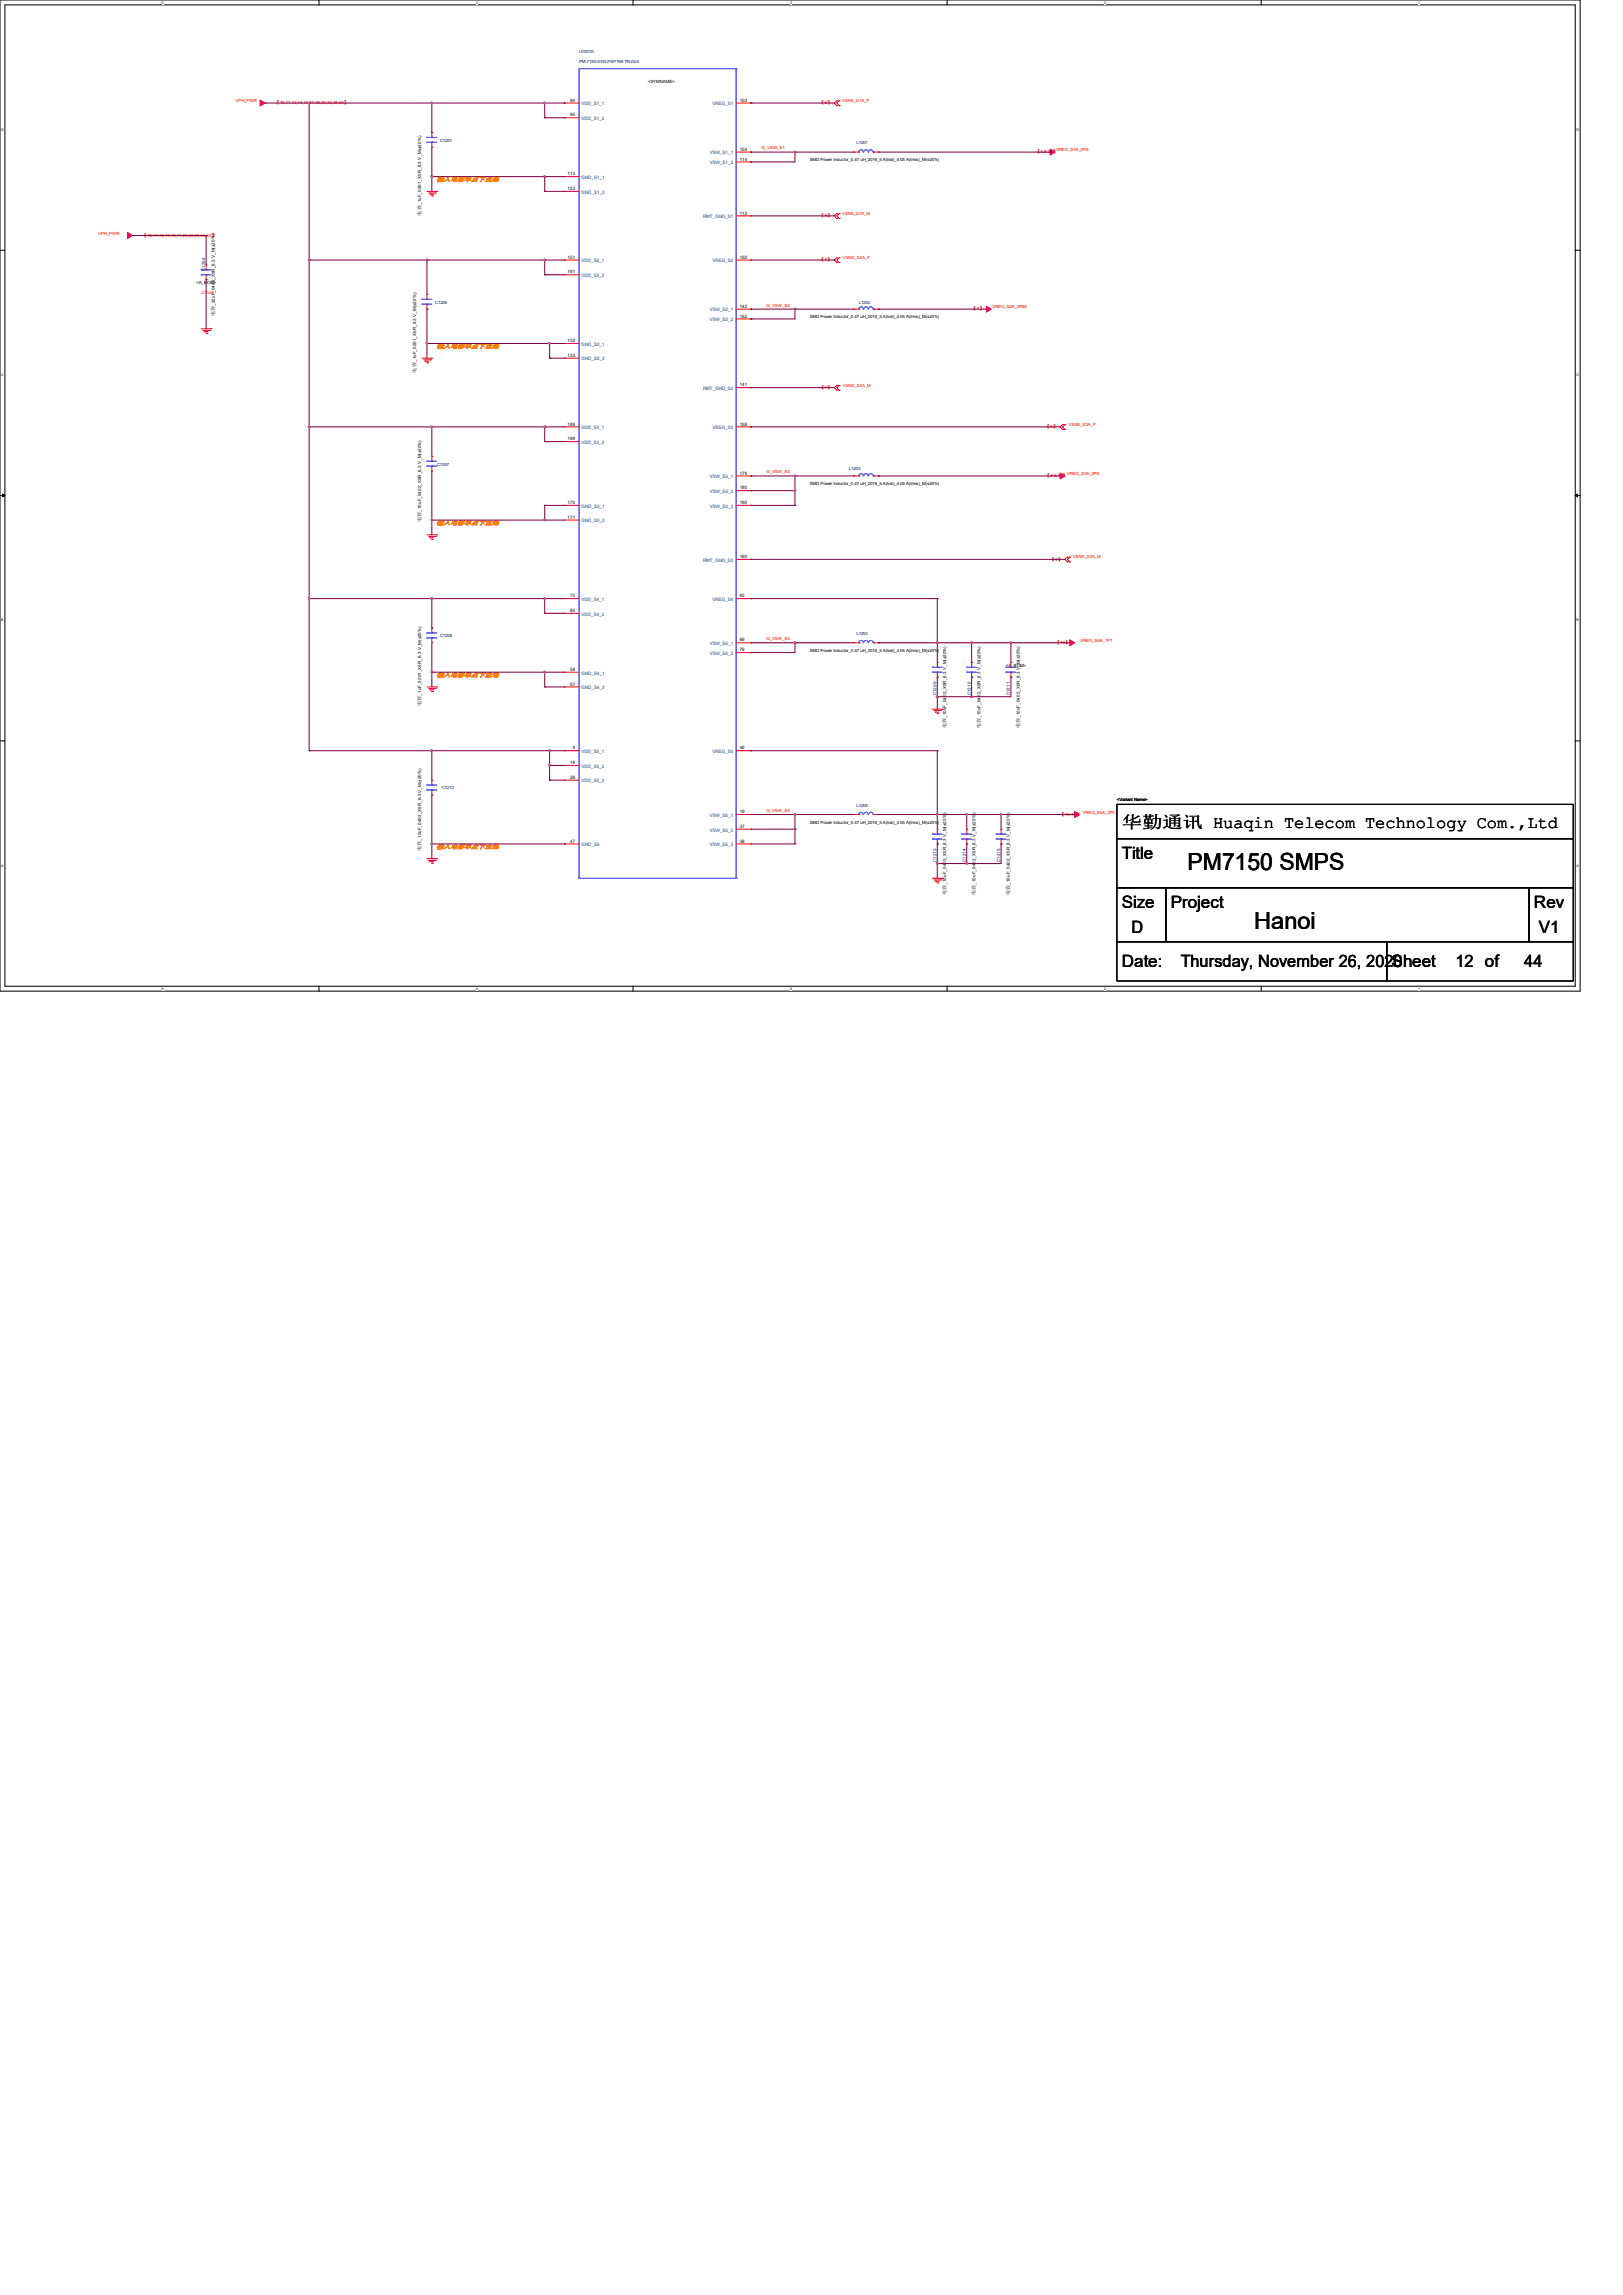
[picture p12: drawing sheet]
<svg xmlns="http://www.w3.org/2000/svg" width="210mm" height="297mm" viewBox="0 0 210 297" stroke-linecap="round" stroke-linejoin="round" font-family="sans-serif">
<defs><g id="words">
<g font-size="3">
<text x="153.7" y="112.6">PM7150 SMPS</text>
<text x="162.3" y="120.2">Hanoi</text>
</g>
<g font-size="2.2">
<text x="145.2" y="107.2">华勤通讯 Huaqin Telecom Technology Com.,Ltd</text>
<text x="145.2" y="111.2">Title</text>
<text x="145.2" y="117.6">Size</text>
<text x="151.5" y="117.6">Project</text>
<text x="198.5" y="117.6">Rev</text>
<text x="145.2" y="125.2">Date:</text>
<text x="146.4" y="120.7">D</text>
<text x="152.8" y="125.2">Thursday, November 26, 2020</text>
<text x="180.1" y="125.2">Sheet</text>
<text x="188.3" y="125.2">12 of</text>
<text x="197.2" y="125.2">44</text>
<text x="199.1" y="120.7">V1</text>
</g>
<g font-size=".7" fill="#ff8000">
<text x="56.5" y="23.5">输入电容单点下主地</text>
<text x="26" y="38.1">22uf</text>
<text x="56.5" y="45">输入电容单点下主地</text>
<text x="56.5" y="67.9">输入电容单点下主地</text>
<text x="56.5" y="87.6">输入电容单点下主地</text>
<text x="56.5" y="109.8">输入电容单点下主地</text>
</g>
<g font-size=".6" fill="#000080">
<text x="74.9" y="6.9">U1001E</text>
<text x="74.9" y="8.2">PM-7150-0-WLPSP199-TR-02-0</text>
<text x="56.9" y="18.3">C1201</text>
<text x="110.8" y="18.7">L1201</text>
<text x="26.5" y="35.1" transform="rotate(-90 26.5 35.1)">C1204</text>
<text x="56.3" y="39.3">C1206</text>
<text x="111.1" y="39.3">L1202</text>
<text x="56.6" y="60.2">C1207</text>
<text x="109.9" y="60.9">L1203</text>
<text x="56.9" y="82.5">C1208</text>
<text x="110.8" y="82.2">L1204</text>
<text x="121.2" y="90" transform="rotate(-90 121.2 90)">C1209</text>
<text x="125.6" y="90" transform="rotate(-90 125.6 90)">C1210</text>
<text x="130.7" y="90" transform="rotate(-90 130.7 90)">C1211</text>
<text x="57.2" y="102.2">C1212</text>
<text x="110.8" y="104.4">L1205</text>
<text x="121.2" y="111.6" transform="rotate(-90 121.2 111.6)">C1213</text>
<text x="125" y="111.6" transform="rotate(-90 125 111.6)">C1214</text>
<text x="129.4" y="111.6" transform="rotate(-90 129.4 111.6)">C1215</text>
</g>
<g font-size=".6">
<text x="83.8" y="10.7">&lt;SYMNAME&gt;</text>
<text x="73.8" y="13.2">94</text>
<text x="73.8" y="15.1">95</text>
<text x="95.7" y="13.2">103</text>
<text x="73.4" y="22.7">113</text>
<text x="95.7" y="19.5">104</text>
<text x="95.7" y="20.8">114</text>
<text x="104.8" y="20.9">SMD Power Inductor_0.47 uH_2016_5 A(lrat)_4.05 A(lrms)_M(±20%)</text>
<text x="54.5" y="27.9" transform="rotate(-90 54.5 27.9)">电容</text>
<text x="54.5" y="26.5" transform="rotate(-90 54.5 26.5)">_1uF_0201_X5R_6.3 V_M(±20%)</text>
<text x="73.4" y="24.6">123</text>
<text x="95.7" y="27.8">112</text>
<text x="73.4" y="33.5">151</text>
<text x="73.4" y="35.4">161</text>
<text x="95.7" y="33.5">150</text>
<text x="25.4" y="36.7">&lt;A_BOM&gt;</text>
<text x="27.8" y="40.9" transform="rotate(-90 27.8 40.9)">电容</text>
<text x="27.8" y="39.6" transform="rotate(-90 27.8 39.6)">_22uF_0402_X5R_6.3 V_M(±20%)</text>
<text x="95.7" y="39.8">142</text>
<text x="95.7" y="41.1">152</text>
<text x="104.8" y="41.2">SMD Power Inductor_0.47 uH_2016_5 A(lrat)_4.05 A(lrms)_M(±20%)</text>
<text x="53.9" y="46.9" transform="rotate(-90 53.9 46.9)">_1uF_0201_X5R_6.3 V_M(±20%)</text>
<text x="73.4" y="44.3">132</text>
<text x="73.4" y="46.2">133</text>
<text x="53.8" y="48.2" transform="rotate(-90 53.8 48.2)">电容</text>
<text x="95.7" y="50">141</text>
<text x="73.4" y="55.1">189</text>
<text x="73.4" y="57">199</text>
<text x="95.7" y="55.1">159</text>
<text x="73.4" y="65.2">170</text>
<text x="95.7" y="61.4">179</text>
<text x="95.7" y="63.3">180</text>
<text x="95.7" y="65.2">190</text>
<text x="104.8" y="62.8">SMD Power Inductor_0.47 uH_2016_5 A(lrat)_4.05 A(lrms)_M(±20%)</text>
<text x="54.5" y="67.6" transform="rotate(-90 54.5 67.6)">电容</text>
<text x="54.5" y="66.2" transform="rotate(-90 54.5 66.2)">_10uF_0402_X5R_6.3 V_M(±20%)</text>
<text x="73.4" y="67.1">171</text>
<text x="73.8" y="77.3">75</text>
<text x="95.7" y="72.2">160</text>
<text x="95.7" y="77.3">65</text>
<text x="73.8" y="79.2">85</text>
<text x="95.7" y="83">66</text>
<text x="73.8" y="86.8">56</text>
<text x="73.8" y="88.7">57</text>
<text x="95.7" y="84.3">76</text>
<text x="104.8" y="84.4">SMD Power Inductor_0.47 uH_2016_5 A(lrat)_4.05 A(lrms)_M(±20%)</text>
<text x="130.2" y="86.3">&lt;A_BOM&gt;</text>
<text x="54.5" y="91.4" transform="rotate(-90 54.5 91.4)">电容</text>
<text x="54.5" y="90" transform="rotate(-90 54.5 90)">_1uF_0201_X5R_6.3 V_M(±20%)</text>
<text x="122.4" y="94.3" transform="rotate(-90 122.4 94.3)">电容</text>
<text x="122.4" y="92.9" transform="rotate(-90 122.4 92.9)">_10uF_0402_X5R_6.3 V_M(±20%)</text>
<text x="126.9" y="94.3" transform="rotate(-90 126.9 94.3)">电容</text>
<text x="126.9" y="92.9" transform="rotate(-90 126.9 92.9)">_10uF_0402_X5R_6.3 V_M(±20%)</text>
<text x="132" y="94.3" transform="rotate(-90 132 94.3)">电容</text>
<text x="132" y="92.9" transform="rotate(-90 132 92.9)">_10uF_0402_X5R_6.3 V_M(±20%)</text>
<text x="73.8" y="98.9">18</text>
<text x="73.8" y="100.8">28</text>
<text x="74.1" y="97">9</text>
<text x="95.7" y="97">46</text>
<text x="95.7" y="105.2">19</text>
<text x="95.7" y="107.1">37</text>
<text x="104.8" y="106.6">SMD Power Inductor_0.47 uH_2016_5 A(lrat)_4.05 A(lrms)_M(±20%)</text>
<text x="144.5" y="103.7">&lt;Variant Name&gt;</text>
<text x="54.5" y="110.2" transform="rotate(-90 54.5 110.2)">电容</text>
<text x="54.5" y="108.8" transform="rotate(-90 54.5 108.8)">_10uF_0402_X5R_6.3 V_M(±20%)</text>
<text x="73.8" y="109.1">47</text>
<text x="95.7" y="109.1">38</text>
<text x="122.4" y="115.9" transform="rotate(-90 122.4 115.9)">电容</text>
<text x="122.4" y="114.5" transform="rotate(-90 122.4 114.5)">_10uF_0402_X5R_6.3 V_M(±20%)</text>
<text x="126.2" y="115.9" transform="rotate(-90 126.2 115.9)">电容</text>
<text x="126.2" y="114.5" transform="rotate(-90 126.2 114.5)">_10uF_0402_X5R_6.3 V_M(±20%)</text>
<text x="130.7" y="115.9" transform="rotate(-90 130.7 115.9)">电容</text>
<text x="130.7" y="114.5" transform="rotate(-90 130.7 114.5)">_10uF_0402_X5R_6.3 V_M(±20%)</text>
</g>
<g font-size=".6" fill="#f00">
<text x="30.5" y="13.3">VPH_PWR</text>
<text x="35.6" y="13.5">【</text>
<text x="36.2" y="13.5">10,11,12,14,15,17,29,30,33,34,43</text>
<text x="44.5" y="13.5">】</text>
<text x="106" y="13.5">【 】</text>
<text x="106.7" y="13.5">8</text>
<text x="109" y="13.2">VSNS_S1A_P</text>
<text x="98.5" y="19.3">G_VSW_S1</text>
<text x="134" y="19.9">【</text>
<text x="134.7" y="19.9">4,8,20</text>
<text x="136.2" y="19.9">】</text>
<text x="136.6" y="19.6">VREG_S1A_0P6</text>
<text x="106" y="28.1">【 】</text>
<text x="106.7" y="28.1">8</text>
<text x="109" y="27.8">VSNS_S1A_M</text>
<text x="12.7" y="30.4">VPH_PWR</text>
<text x="18.4" y="30.6">【</text>
<text x="19.1" y="30.7">10,11,12,14,15,17,29,30,33,34,43</text>
<text x="27.3" y="30.6">】</text>
<text x="106" y="33.8">【 】</text>
<text x="106.7" y="33.8">7</text>
<text x="109.1" y="33.5">VSNS_S2A_P</text>
<text x="99.2" y="39.7">G_VSW_S2</text>
<text x="125.7" y="40.2">【 】</text>
<text x="126.4" y="40.2">7</text>
<text x="128.4" y="39.9">VREG_S2A_0P85</text>
<text x="106" y="50.3">【 】</text>
<text x="106.7" y="50.3">7</text>
<text x="109.1" y="50">VSNS_S2A_M</text>
<text x="135.3" y="55.4">【 】</text>
<text x="135.9" y="55.4">6</text>
<text x="138.3" y="55.1">VSNS_S3A_P</text>
<text x="99.2" y="61.3">G_VSW_S3</text>
<text x="135.3" y="61.8">【</text>
<text x="135.9" y="61.8">6,8,13</text>
<text x="137.5" y="61.8">】</text>
<text x="138" y="61.5">VREG_S3A_0P8</text>
<text x="135.9" y="72.6">【 】</text>
<text x="136.6" y="72.6">6</text>
<text x="138.8" y="72.3">VSNS_S3A_M</text>
<text x="99.2" y="82.9">G_VSW_S4</text>
<text x="136.5" y="83.4">【</text>
<text x="137.2" y="83.4">13</text>
<text x="137.8" y="83.4">】</text>
<text x="139.8" y="83.1">VREG_S4A_1P1</text>
<text x="99.2" y="105.1">G_VSW_S5</text>
<text x="137.2" y="105.6">【</text>
<text x="137.8" y="105.6">13,16</text>
<text x="139.2" y="105.6">】</text>
<text x="140.1" y="105.3">VREG_S5A_2P0</text>
</g>
<g font-size=".6" fill="#004080">
<text x="75.3" y="13.6">VDD_S1_1</text>
<text x="75.3" y="15.5">VDD_S1_2</text>
<text x="92.2" y="13.6">VREG_S1</text>
<text x="75.3" y="23.2">GND_S1_1</text>
<text x="91.9" y="20">VSW_S1_1</text>
<text x="91.9" y="21.3">VSW_S1_2</text>
<text x="75.3" y="25.1">GND_S1_2</text>
<text x="91" y="28.2">RMT_GND_S1</text>
<text x="75.3" y="34">VDD_S2_1</text>
<text x="75.3" y="35.9">VDD_S2_2</text>
<text x="92.2" y="34">VREG_S2</text>
<text x="91.9" y="40.3">VSW_S2_1</text>
<text x="91.9" y="41.6">VSW_S2_2</text>
<text x="75.3" y="44.7">GND_S2_1</text>
<text x="75.3" y="46.7">GND_S2_2</text>
<text x="91" y="50.5">RMT_GND_S2</text>
<text x="75.3" y="55.5">VDD_S3_1</text>
<text x="75.3" y="57.4">VDD_S3_2</text>
<text x="92.2" y="55.5">VREG_S3</text>
<text x="75.3" y="65.7">GND_S3_1</text>
<text x="91.9" y="61.9">VSW_S3_1</text>
<text x="91.9" y="63.8">VSW_S3_2</text>
<text x="91.9" y="65.7">VSW_S3_3</text>
<text x="75.3" y="67.6">GND_S3_2</text>
<text x="75.3" y="77.8">VDD_S4_1</text>
<text x="91" y="72.7">RMT_GND_S3</text>
<text x="92.2" y="77.8">VREG_S4</text>
<text x="75.3" y="79.7">VDD_S4_2</text>
<text x="91.9" y="83.5">VSW_S4_1</text>
<text x="75.3" y="87.3">GND_S4_1</text>
<text x="75.3" y="89.2">GND_S4_2</text>
<text x="91.9" y="84.8">VSW_S4_2</text>
<text x="75.3" y="97.5">VDD_S5_1</text>
<text x="75.3" y="99.4">VDD_S5_2</text>
<text x="75.3" y="101.3">VDD_S5_3</text>
<text x="92.2" y="97.5">VREG_S5</text>
<text x="91.9" y="105.7">VSW_S5_1</text>
<text x="91.9" y="107.6">VSW_S5_2</text>
<text x="75.3" y="109.5">GND_S5</text>
<text x="91.9" y="109.5">VSW_S5_3</text>
</g>
<g font-size=".5">
<text x="21" y=".5">5</text>
<text x="61.6" y=".5">4</text>
<text x="102.2" y=".5">3</text>
<text x="142.9" y=".5">2</text>
<text x="183.5" y=".5">1</text>
<text x=".2" y="16.9">D</text>
<text x="204" y="16.9">D</text>
<text x=".2" y="48.6">C</text>
<text x="204" y="48.6">C</text>
<text x=".2" y="80.4">B</text>
<text x="204" y="80.4">B</text>
<text x=".2" y="112.1">A</text>
<text x="204" y="112.1">A</text>
<text x="21" y="128.1">5</text>
<text x="61.6" y="128.1">4</text>
<text x="102.2" y="128.1">3</text>
<text x="142.9" y="128.1">2</text>
<text x="183.5" y="128.1">1</text>
</g>
</g></defs>
<path d="M0 0h204.5v128.3h-204.5zM.6 .6h203.2v127h-203.2z" fill="none" stroke="#000" stroke-width=".13"/>
<g fill="#fff">
<path d="M21 .1h.2v.5h-.2z"/>
<path d="M21 127.7h.2v.5h-.2z"/>
</g>
<path d="M41.3 0v.6M41.3 127.6v.7" fill="none" stroke="#000" stroke-width=".13"/>
<g fill="#fff">
<path d="M61.6 .1h.2v.5h-.2z"/>
<path d="M61.6 127.7h.2v.5h-.2z"/>
</g>
<path d="M81.9 0v.6M81.9 127.6v.7" fill="none" stroke="#000" stroke-width=".13"/>
<g fill="#fff">
<path d="M102.2 .1h.2v.5h-.2z"/>
<path d="M102.2 127.7h.2v.5h-.2z"/>
</g>
<path d="M122.6 0v.6M122.6 127.6v.7" fill="none" stroke="#000" stroke-width=".13"/>
<g fill="#fff">
<path d="M142.9 .1h.2v.5h-.2z"/>
<path d="M142.9 127.7h.2v.5h-.2z"/>
</g>
<path d="M163.2 0v.6M163.2 127.6v.7" fill="none" stroke="#000" stroke-width=".13"/>
<g fill="#fff">
<path d="M183.5 .1h.2v.5h-.2z"/>
<path d="M183.5 127.7h.2v.5h-.2z"/>
<path d="M.2 16.5h.3v.5h-.3z"/>
<path d="M204 16.5h.3v.5h-.3z"/>
<path d="M.2 48.3h.3v.5h-.3z"/>
<path d="M204 48.3h.3v.5h-.3z"/>
</g>
<path d="M0 32.4h.6M203.8 32.4h.7" fill="none" stroke="#000" stroke-width=".13"/>
<g fill="#fff">
<path d="M.2 80h.2v.5h-.2z"/>
<path d="M204 80h.3v.5h-.3z"/>
</g>
<path d="M0 64.1h.6M203.8 64.1h.7" fill="none" stroke="#000" stroke-width=".13"/>
<path d="M.3 63.9l.3 .2-.3 .2zM203.8 64.1l.3-.2v.4z" fill="#000" stroke="#000" stroke-width=".13"/>
<g fill="#fff">
<path d="M.2 111.8h.3v.5h-.3z"/>
<path d="M204 111.8h.3v.5h-.3z"/>
</g>
<path d="M0 95.9h.6M203.8 95.9h.7M144.5 108.5h59.1v6.4h-59.1zM144.5 104.1h59.1v4.4h-59.1zM144.5 114.9h6.4v7h-6.4zM150.9 114.9h47v7h-47zM197.9 114.9h5.7v7h-5.7zM144.5 121.9h35v5.1h-35zM179.5 121.9h24.1v5.1h-24.1z" fill="none" stroke="#000" stroke-width=".13"/>
<g fill="none" stroke="#f00" stroke-width=".13">
<path d="M55.9 17.1h.1M55.9 19h.1M55.9 17.1v.7M55.9 18.4v.6M73 13.3h.1M73 15.2h.1M73 13.3h1.9M73 15.2h1.9M95.2 19.7h2M95.2 13.3h2M97.2 13.3h.1M97.2 19.7h.1"/>
<path d="M108.3 13.7h.1M108.3 13h.1M108.3 13l-.4 .3 .4 .4M108.6 13h.1M108.6 13.7h.1M108.6 13l-.3 .3 .3 .4M110.5 19.7h.1M110.5 19.7h.6M113 19.7h.7M113.7 19.7h.1M26.7 34.3h.1M26.7 36.2h.1"/>
<path d="M26.7 34.3v.6M26.7 35.6v.6M55.2 38.1h.1M55.2 24.8h1.3M55.2 38.1v.6M55.2 39.4v.6M55.5 25h.8M55.6 25.1h.1M55.6 25.1h.5M55.8 25.4h.2M56 25.4h.1M56.3 25h.1"/>
<path d="M56.5 24.8h.1M73 22.9h.1M73 24.8h.1M73 33.7h.1M73 35.6h.1M73 24.8h1.9M73 22.9h1.9M73 33.7h1.9M73 35.6h1.9M95.2 33.7h2M95.2 21h2M95.2 27.9h2"/>
<path d="M97.2 21h.1M97.2 27.9h.1M97.2 33.7h.1M108.3 28.3h.1M108.3 27.6h.1M108.3 34h.1M108.3 33.4h.1M108.3 27.6l-.4 .3 .4 .4M108.3 33.4l-.4 .3 .4 .3M108.6 27.6h.1M108.6 28.3h.1M108.6 33.4h.1"/>
<path d="M108.6 34h.1M108.6 27.6l-.3 .3 .3 .4M108.6 33.4l-.3 .3 .3 .3M26 42.5h1.3M26.2 42.8h.9M26.4 42.9h.1M26.4 42.9h.5M26.6 43.1h.2M26.8 43.1h.1M27.1 42.8h.1M27.3 42.5h.1M54.6 46.4h1.3"/>
<path d="M54.8 46.6h.9M55 46.7h.1M55 46.7h.5M55.2 46.9h.1M55.2 40h.1M55.3 46.9h.1M55.7 46.6h.1M55.9 46.4h.1M55.9 59.1h.1M55.9 59.1v.6M73 44.4h.1M73 46.4h.1"/>
<path d="M73 55.2h.1M73 57.1h.1M73 46.4h1.9M73 44.4h1.9M73 55.2h1.9M73 57.1h1.9M95.2 55.2h2M95.2 40h2M95.2 41.3h2M95.2 50.2h2M97.2 40h.1M97.2 41.3h.1"/>
<path d="M97.2 50.2h.1M97.2 55.2h.1M108.3 50.5h.1M108.3 49.9h.1M108.3 49.9l-.4 .3 .4 .3M108.6 49.9h.1M108.6 50.5h.1M108.6 49.9l-.3 .3 .3 .3M110.5 40h.1M110.5 40h.6M113 40h.7M113.7 40h.1"/>
<path d="M137.5 55.6h.1M137.5 54.9h.1M137.5 54.9l-.3 .3 .3 .4M137.8 54.9h.1M137.8 55.6h.1M137.8 54.9l-.3 .3 .3 .4M55.2 69.2h1.3M55.5 69.4h.8M55.6 69.6h.1M55.6 69.6h.5M55.8 69.8h.2M55.9 61h.1"/>
<path d="M55.9 60.3v.7M56 69.8h.1M56.3 69.4h.1M56.5 69.2h.1M73 65.4h.1M73 67.3h.1M73 77.5h.1M73 79.4h.1M73 65.4h1.9M73 67.3h1.9M73 77.5h1.9M73 79.4h1.9"/>
<path d="M95.2 61.6h2M95.2 65.4h2M95.2 77.5h2M95.2 63.5h2M95.2 72.4h2M97.2 61.6h.1M97.2 63.5h.1M97.2 65.4h.1M97.2 72.4h.1M97.2 77.5h.1M110.5 61.6h.1M110.5 61.6h.6"/>
<path d="M113 61.6h.7M113.7 61.6h.1M138.1 72.7h.1M138.1 72.1h.1M138.1 72.1l-.3 .3 .3 .3M138.4 72.1h.1M138.4 72.7h.1M138.4 72.1l-.3 .3 .3 .3M55.2 88.9h1.3M55.5 89.1h.8M55.6 89.3h.1M55.6 89.3h.5"/>
<path d="M55.8 89.5h.2M55.9 81.3h.1M55.9 83.2h.1M55.9 81.3v.6M55.9 82.5v.7M56 89.5h.1M56.3 89.1h.1M56.5 88.9h.1M73 87h.1M73 88.9h.1M73 97.2h.1M73 99.1h.1"/>
<path d="M73 88.9h1.9M73 87h1.9M73 97.2h1.9M73 99.1h1.9M95.2 97.2h2M95.2 83.2h2M95.2 84.5h2M97.2 83.2h.1M97.2 84.5h.1M97.2 97.2h.1M110.5 83.2h.1M110.5 83.2h.6"/>
<path d="M113 83.2h.7M113.7 83.2h.1M120.6 91.8h1.3M120.9 91.9h.9M121 92.2h.1M121 92.2h.5M121.2 92.3h.2M121.3 85.7h.1M121.3 87.6h.1M121.3 85.7v.7M121.3 87v.6M121.4 92.3h.1"/>
<path d="M121.8 91.9h.1M121.9 91.8h.1M125.7 85.7h.1M125.7 87.6h.1M125.7 85.7v.7M125.7 87v.6M130.8 85.7h.1M130.8 87.6h.1M130.8 85.7v.7M130.8 87v.6M55.2 111.1h1.3M55.5 111.3h.8"/>
<path d="M55.6 111.5h.1M55.6 111.5h.5M55.8 111.7h.2M55.9 101h.1M55.9 102.9h.1M55.9 101v.6M55.9 102.2v.7M56 111.7h.1M56.3 111.3h.1M56.5 111.1h.1M73 109.2h.1M73 101h.1"/>
<path d="M73 109.2h1.9M73 101h1.9M95.2 109.2h2M95.2 105.4h2M95.2 107.3h2M97.2 105.4h.1M97.2 107.3h.1M97.2 109.2h.1M110.5 105.4h.1M110.5 105.4h.6M113 105.4h.7M113.7 105.4h.1"/>
<path d="M120.6 113.7h1.3M120.9 113.9h.9M121 114h.1M121 114h.5M121.2 114.3h.2M121.3 107.3h.1M121.3 109.2h.1M121.3 107.3v.6M121.3 108.6v.6M121.4 114.3h.1M121.8 113.9h.1M121.9 113.7h.1"/>
<path d="M125.1 107.3h.1M125.1 109.2h.1M125.1 107.3v.6M125.1 108.6v.6M129.5 107.3h.1M129.5 109.2h.1M129.5 107.3v.6M129.5 108.6v.6"/>
</g>
<g fill="#f00" stroke="#f00" stroke-width=".13">
<path d="M138.4 82.8l.7 .4-.7 .4z" fill-rule="evenodd"/>
<path d="M139.1 105l.6 .4-.6 .4z" fill-rule="evenodd"/>
<path d="M33.7 13l.6 .3-.6 .4z" fill-rule="evenodd"/>
<path d="M16.5 30.1l.6 .4-.6 .4z" fill-rule="evenodd"/>
<path d="M135.9 19.3l.6 .4-.6 .4z" fill-rule="evenodd"/>
<path d="M137.2 61.2l.6 .4-.6 .4z" fill-rule="evenodd"/>
<path d="M127.6 39.6l.7 .4-.7 .4z" fill-rule="evenodd"/>
</g>
<g fill="none" stroke="#00f" stroke-width=".13">
<path d="M55.2 17.8h.1M55.2 18.4h.1M55.2 17.8h1.3M55.2 18.4h1.3M55.9 17.8h.1M55.9 18.4h.1M95.2 8.9h.1M95.2 8.9v104.8M95.2 8.9h-20.3v104.8M111.1 19.7h.1M111.1 19.7a.3 .3 0 0 1 .3-.3 .3 .3 0 0 1 .3 .3M111.8 19.7a.3 .3 0 0 1 .3-.3 .3 .3 0 0 1 .3 .3"/>
<path d="M112.4 19.7a.3 .3 0 0 1 .3-.3 .3 .3 0 0 1 .3 .3M113 19.7h.1M26 34.9h.1M26 35.6h.1M26 34.9h1.3M26 35.6h1.3M26.7 34.9h.1M26.7 35.6h.1M54.6 38.7h.1M54.6 39.4h.1M54.6 38.7h1.3M54.6 39.4h1.3"/>
<path d="M55.2 38.7h.1M55.2 39.4h.1M55.2 59.7h.1M55.2 59.7h1.3M55.9 59.7h.1M111.1 40h.1M111.1 40a.3 .3 0 0 1 .3-.3 .3 .3 0 0 1 .3 .3M111.8 40a.3 .3 0 0 1 .3-.3 .3 .3 0 0 1 .3 .3M112.4 40a.3 .3 0 0 1 .3-.3 .3 .3 0 0 1 .3 .3M113 40h.1M55.2 60.3h.1M55.2 60.3h1.3"/>
<path d="M55.9 60.3h.1M111.1 61.6h.1M111.1 61.6a.3 .3 0 0 1 .3-.3 .3 .3 0 0 1 .3 .3M111.8 61.6a.3 .3 0 0 1 .3-.3 .3 .3 0 0 1 .3 .3M112.4 61.6a.3 .3 0 0 1 .3-.3 .3 .3 0 0 1 .3 .3M113 61.6h.1M55.2 81.9h.1M55.2 82.5h.1M55.2 81.9h1.3M55.2 82.5h1.3M55.9 81.9h.1M55.9 82.5h.1"/>
<path d="M111.1 83.2h.1M111.1 83.2a.3 .3 0 0 1 .3-.3 .3 .3 0 0 1 .3 .3M111.8 83.2a.3 .3 0 0 1 .3-.3 .3 .3 0 0 1 .3 .3M112.4 83.2a.3 .3 0 0 1 .3-.3 .3 .3 0 0 1 .3 .3M113 83.2h.1M120.6 86.4h.1M120.6 87h.1M120.6 86.4h1.3M120.6 87h1.3M121.3 86.4h.1M121.3 87h.1M125.1 86.4h.1"/>
<path d="M125.1 87h.1M125.1 86.4h1.3M125.1 87h1.3M125.7 86.4h.1M125.7 87h.1M130.2 86.4h.1M130.2 87h.1M130.2 86.4h1.2M130.2 87h1.2M130.8 86.4h.1M130.8 87h.1M55.2 101.6h.1"/>
<path d="M55.2 102.2h.1M55.2 101.6h1.3M55.2 102.2h1.3M55.9 101.6h.1M55.9 102.2h.1M74.9 113.7h.1M74.9 113.7h20.3M95.2 113.7h.1M111.1 105.4h.1M111.1 105.4a.3 .3 0 0 1 .3-.3 .3 .3 0 0 1 .3 .3M111.8 105.4a.3 .3 0 0 1 .3-.3 .3 .3 0 0 1 .3 .3M112.4 105.4a.3 .3 0 0 1 .3-.3 .3 .3 0 0 1 .3 .3"/>
<path d="M113 105.4h.1M120.6 107.9h.1M120.6 108.6h.1M120.6 107.9h1.3M120.6 108.6h1.3M121.3 107.9h.1M121.3 108.6h.1M124.5 107.9h.1M124.5 108.6h.1M124.5 107.9h1.2M124.5 108.6h1.2M125.1 107.9h.1"/>
<path d="M125.1 108.6h.1M128.9 107.9h.1M128.9 108.6h.1M128.9 107.9h1.3M128.9 108.6h1.3M129.5 107.9h.1M129.5 108.6h.1"/>
</g>
<g fill="none" stroke="#800040" stroke-width=".13">
<path d="M34.3 13.3h.1M34.3 13.3h38.7M40 13.3h.1M40 13.3v83.9M55.9 17.1h.1M55.9 13.3v3.8M55.9 19v5.8M70.5 15.2h.1M70.5 13.3h.1M70.5 13.3v1.9M70.5 15.2h2.5M73 15.2h.1"/>
<path d="M73 13.3h.1M97.2 19.7h.1M97.2 13.3h.1M97.2 19.7h13.3M97.2 13.3h10.7M102.9 19.7h.1M102.9 19.7v1.3h-5.7M113.7 19.7h22.2M135.9 19.7h.1M17.1 30.5h9.6M26.7 30.5h.1M26.7 36.2h.1"/>
<path d="M26.7 30.5v3.8M26.7 36.2v6.3M40 33.7h.1M40 33.7h33M55.2 33.7h.1M55.2 33.7v4.4M55.9 22.9h.1M55.9 22.9h17.1M70.5 33.7h.1M70.5 35.6h.1M70.5 24.8h.1M70.5 22.9h.1"/>
<path d="M70.5 22.9v1.9M70.5 33.7v1.9M70.5 35.6h2.5M70.5 24.8h2.5M97.2 21h.1M97.2 33.7h10.7M97.2 27.9h10.7M107.9 33.7h.1M107.9 27.9h.1M40 55.2h.1M40 55.2h33M55.2 40h.1"/>
<path d="M55.2 44.4h.1M55.2 40v6.4M55.2 44.4h17.8M55.9 55.2h.1M55.9 55.2v3.9M70.5 55.2h.1M70.5 57.1h.1M70.5 55.2v1.9M70.5 57.1h2.5M71.1 44.4h.1M71.1 46.4h.1M71.1 44.4v2"/>
<path d="M71.1 46.4h1.9M97.2 50.2h.1M97.2 40h.1M97.2 41.3h.1M97.2 55.2h.1M97.2 50.2h10.7M97.2 40h13.3M97.2 55.2h40M102.9 40h.1M102.9 40v1.3h-5.7M113.7 40h.1M113.7 40h13.9"/>
<path d="M40 77.5h.1M40 77.5h33M55.9 67.3h.1M55.9 77.5h.1M55.9 61v8.2M55.9 77.5v3.8M55.9 67.3h17.1M70.5 77.5h.1M70.5 79.4h.1M70.5 65.4h.1M70.5 67.3h.1M70.5 65.4h2.5"/>
<path d="M70.5 65.4v1.9M70.5 77.5v1.9M70.5 79.4h2.5M97.2 72.4h.1M97.2 63.5h.1M97.2 61.6h.1M97.2 77.5h.1M97.2 72.4h40.6M97.2 63.5h5.7M97.2 61.6h13.3M97.2 65.4h5.7M97.2 77.5h24.1"/>
<path d="M102.9 61.6h.1M102.9 65.4h.1M102.9 63.5h.1M102.9 61.6v3.8M113.7 61.6h.1M113.7 61.6h23.5M121.3 77.5h.1M121.3 77.5v8.2M40 97.2h.1M40 97.2h33M55.9 87h.1M55.9 97.2h.1"/>
<path d="M55.9 81.3h.1M55.9 83.2v5.7M55.9 97.2v3.8M55.9 87h17.1M70.5 87h.1M70.5 88.9h.1M70.5 87v1.9M70.5 88.9h2.5M71.1 99.1h.1M71.1 97.2h.1M71.1 97.2v3.8M71.1 99.1h1.9"/>
<path d="M97.2 97.2h.1M97.2 84.5h.1M97.2 83.2h13.3M97.2 97.2h24.1M102.9 83.2h.1M102.9 83.2v1.3h-5.7M113.7 83.2h.1M113.7 83.2h24.7M121.3 83.2h.1M121.3 87.6h.1M121.3 90.2h.1M121.3 97.2h.1"/>
<path d="M121.3 87.6v4.2M121.3 97.2v10.1M125.7 83.2h.1M125.7 90.2h.1M125.7 87.6h.1M125.7 83.2v2.5M125.7 87.6v2.6M130.8 83.2h.1M130.8 87.6h.1M130.8 83.2v2.5M130.8 87.6v2.6h-9.5M55.9 102.9h.1"/>
<path d="M55.9 109.2h.1M55.9 102.9v8.2M55.9 109.2h17.1M71.1 101h.1M71.1 101h1.9M73 109.2h.1M97.2 105.4h.1M97.2 107.3h5.7M97.2 109.2h5.7M97.2 105.4h13.3M102.9 107.3h.1M102.9 105.4h.1"/>
<path d="M102.9 109.2h.1M102.9 105.4v3.8M113.7 105.4h.1M113.7 105.4h25.4M121.3 111.8h.1M121.3 105.4h.1M121.3 109.2h.1M121.3 109.2v4.5M125.1 105.4h.1M125.1 111.8h.1M125.1 109.2h.1M125.1 105.4v1.9"/>
<path d="M125.1 109.2v2.6M129.5 109.2h.1M129.5 105.4h.1M129.5 105.4v1.9M129.5 109.2v2.6h-8.2"/>
</g>
<g fill="#f0f" stroke="#f0f" stroke-width=".13">
<circle cx="71.1" cy="99" r=".11"/>
<circle cx="70.5" cy="67.3" r=".11"/>
<circle cx="102.8" cy="107.3" r=".11"/>
<circle cx="102.8" cy="19.7" r=".11"/>
<circle cx="102.8" cy="40" r=".11"/>
<circle cx="102.8" cy="63.5" r=".11"/>
<circle cx="102.8" cy="61.6" r=".11"/>
<circle cx="121.3" cy="90.1" r=".11"/>
<circle cx="130.8" cy="83.2" r=".11"/>
<circle cx="125.7" cy="83.2" r=".11"/>
<circle cx="125.7" cy="90.1" r=".11"/>
<circle cx="121.3" cy="111.7" r=".11"/>
<circle cx="125.1" cy="111.7" r=".11"/>
<circle cx="55.2" cy="33.6" r=".11"/>
<circle cx="129.5" cy="105.4" r=".11"/>
<circle cx="125.1" cy="105.4" r=".11"/>
<circle cx="70.5" cy="33.6" r=".11"/>
<circle cx="55.2" cy="44.4" r=".11"/>
<circle cx="71.1" cy="44.4" r=".11"/>
<circle cx="55.9" cy="67.3" r=".11"/>
<circle cx="70.5" cy="22.8" r=".11"/>
<circle cx="70.5" cy="55.2" r=".11"/>
<circle cx="70.5" cy="87" r=".11"/>
<circle cx="71.1" cy="97.1" r=".11"/>
<circle cx="55.9" cy="55.2" r=".11"/>
<circle cx="121.3" cy="105.4" r=".11"/>
<circle cx="70.5" cy="13.3" r=".11"/>
<circle cx="121.3" cy="83.2" r=".11"/>
<circle cx="102.8" cy="105.4" r=".11"/>
<circle cx="102.8" cy="83.2" r=".11"/>
<circle cx="55.9" cy="77.4" r=".11"/>
<circle cx="70.5" cy="77.4" r=".11"/>
<circle cx="40" cy="13.3" r=".11"/>
<circle cx="40" cy="33.6" r=".11"/>
<circle cx="55.9" cy="13.3" r=".11"/>
<circle cx="55.9" cy="97.1" r=".11"/>
<circle cx="40" cy="77.4" r=".11"/>
<circle cx="40" cy="55.2" r=".11"/>
<circle cx="55.9" cy="22.8" r=".11"/>
<circle cx="55.9" cy="87" r=".11"/>
<circle cx="55.9" cy="109.2" r=".11"/>
</g>
<use href="#words"/>
</svg>
